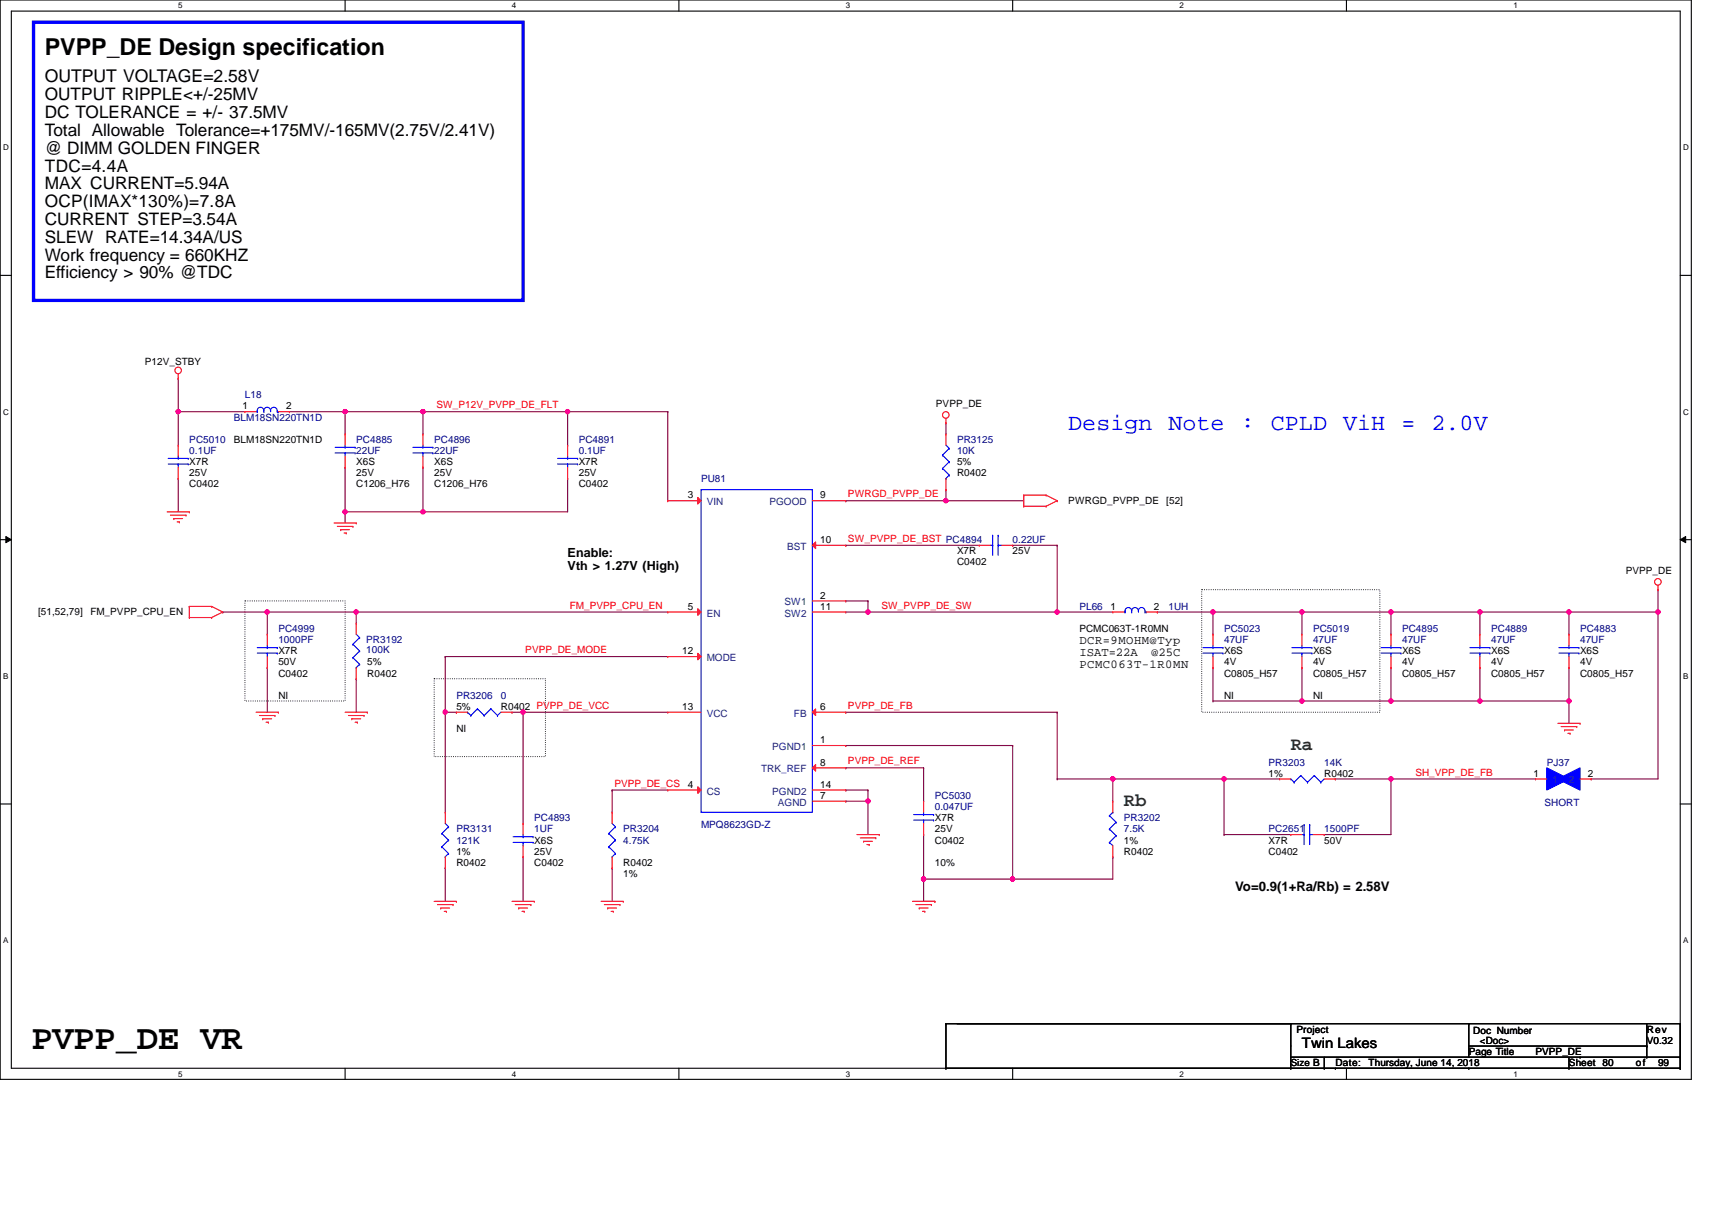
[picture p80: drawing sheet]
<svg xmlns="http://www.w3.org/2000/svg" width="297mm" height="210mm" viewBox="0 0 297 210" stroke-linecap="round" stroke-linejoin="round" font-family="sans-serif">
<defs><g id="words">
<text font-size="6.1" x="5.4" y="181.9">PVPP_DE VR</text>
<text font-size="4" x="7.8" y="9.5">PVPP_DE Design specification</text>
<text font-size="4" fill="#00f" x="185.4" y="74.7">Design Note : CPLD ViH = 2.0V</text>
<g font-size="3.2" fill="#008000">
<text x="224" y="130.1">Ra</text>
<text x="195" y="139.7">Rb</text>
</g>
<g font-size="3">
<text x="7.8" y="14.3">OUTPUT VOLTAGE=2.58V</text>
<text x="7.8" y="17.4">OUTPUT RIPPLE&lt;+/-25MV</text>
<text x="7.8" y="20.5">DC TOLERANCE = +/- 37.5MV</text>
<text x="7.8" y="23.6">Total Allowable Tolerance=+175MV/-165MV(2.75V/2.41V)</text>
<text x="7.8" y="26.7">@ DIMM GOLDEN FINGER</text>
<text x="7.8" y="29.8">TDC=4.4A</text>
<text x="7.8" y="32.9">MAX CURRENT=5.94A</text>
<text x="7.8" y="35.9">OCP(IMAX*130%)=7.8A</text>
<text x="7.8" y="39">CURRENT STEP=3.54A</text>
<text x="7.8" y="42.1">SLEW RATE=14.34A/US</text>
<text x="7.8" y="45.2">Work frequency = 660KHZ</text>
<text x="7.8" y="48.3">Efficiency &gt; 90% @TDC</text>
</g>
<text font-size="2.5" x="225.9" y="181.8">Twin Lakes</text>
<text font-size="2.3" x="214.3" y="154.6">Vo=0.9(1+Ra/Rb) = 2.58V</text>
<g font-size="2.2">
<text x="98.5" y="96.6">Enable:</text>
<text x="98.5" y="98.8">Vth &gt; 1.27V (High)</text>
</g>
<g font-size="2.1">
<text x="187.3" y="111.7">DCR=9MOHM@Typ</text>
<text x="187.3" y="113.8">ISAT=22A</text>
<text x="199.7" y="113.8">@25C</text>
<text x="187.3" y="116">PCMC063T-1R0MN</text>
</g>
<g font-size="1.7">
<text x="25.1" y="63.3">P12V_STBY</text>
<text x="42.1" y="71">1</text>
<text x="49.7" y="71">2</text>
<text x="162.4" y="70.7">PVPP_DE</text>
<text x="40.6" y="76.8">BLM18SN220TN1D</text>
<text x="32.8" y="80.7">X7R</text>
<text x="32.8" y="82.6">25V</text>
<text x="61.8" y="80.7">X6S</text>
<text x="61.8" y="82.6">25V</text>
<text x="75.3" y="80.7">X6S</text>
<text x="75.3" y="82.6">25V</text>
<text x="100.4" y="80.7">X7R</text>
<text x="100.4" y="82.6">25V</text>
<text x="166" y="82.6">R0402</text>
<text x="166" y="80.7">5%</text>
<text x="32.8" y="84.5">C0402</text>
<text x="61.8" y="84.5">C1206_H76</text>
<text x="75.3" y="84.5">C1206_H76</text>
<text x="100.4" y="84.5">C0402</text>
<text x="119.3" y="86.5">3</text>
<text x="142.3" y="86.5">9</text>
<text x="185.4" y="87.4">PWRGD_PVPP_DE</text>
<text x="202.4" y="87.4">[52]</text>
<text x="142.3" y="94.2">10</text>
<text x="166" y="98.1">C0402</text>
<text x="166" y="96.1">X7R</text>
<text x="175.7" y="96.1">25V</text>
<text x="282.1" y="99.6">PVPP_DE</text>
<text x="6.6" y="106.7">[51,52,79]</text>
<text x="15.7" y="106.7">FM_PVPP_CPU_EN</text>
<text x="119.3" y="105.8">5</text>
<text x="142.3" y="105.8">11</text>
<text x="142.3" y="103.8">2</text>
<text x="192.7" y="105.8">1</text>
<text x="200.2" y="105.8">2</text>
<text x="48.3" y="113.5">X7R</text>
<text x="118.3" y="113.5">12</text>
<text x="187.3" y="109.6">PCMC063T-1R0MN</text>
<text x="212.4" y="113.5">X6S</text>
<text x="227.8" y="113.5">X6S</text>
<text x="243.3" y="113.5">X6S</text>
<text x="258.7" y="113.5">X6S</text>
<text x="274.1" y="113.5">X6S</text>
<text x="48.3" y="115.4">50V</text>
<text x="48.3" y="117.4">C0402</text>
<text x="63.7" y="115.4">5%</text>
<text x="63.7" y="117.4">R0402</text>
<text x="212.4" y="117.4">C0805_H57</text>
<text x="212.4" y="115.4">4V</text>
<text x="227.8" y="117.4">C0805_H57</text>
<text x="227.8" y="115.4">4V</text>
<text x="243.3" y="117.4">C0805_H57</text>
<text x="243.3" y="115.4">4V</text>
<text x="258.7" y="117.4">C0805_H57</text>
<text x="258.7" y="115.4">4V</text>
<text x="274.1" y="117.4">C0805_H57</text>
<text x="274.1" y="115.4">4V</text>
<text x="48.3" y="121.2">NI</text>
<text x="79.2" y="123.1">5%</text>
<text x="86.9" y="123.1">R0402 PVPP_DE_VCC</text>
<text x="118.3" y="123.1">13</text>
<text x="142.3" y="123.1">6</text>
<text x="212.4" y="121.2">NI</text>
<text x="227.8" y="121.2">NI</text>
<text x="79.2" y="127">NI</text>
<text x="142.3" y="128.9">1</text>
<text x="119.3" y="136.7">4</text>
<text x="142.3" y="136.7">14</text>
<text x="142.3" y="132.8">8</text>
<text x="220.1" y="134.7">1%</text>
<text x="229.8" y="134.7">R0402</text>
<text x="266" y="134.7">1</text>
<text x="275.5" y="134.7">2</text>
<text x="142.3" y="138.6">7</text>
<text x="162.2" y="142.5">X7R</text>
<text x="79.2" y="148.3">1%</text>
<text x="92.7" y="146.3">X6S</text>
<text x="92.7" y="148.3">25V</text>
<text x="162.2" y="144.4">25V</text>
<text x="162.2" y="146.3">C0402</text>
<text x="195" y="146.3">1%</text>
<text x="195" y="148.3">R0402</text>
<text x="220.1" y="148.3">C0402</text>
<text x="220.1" y="146.3">X7R</text>
<text x="229.8" y="146.3">50V</text>
<text x="79.2" y="150.2">R0402</text>
<text x="92.7" y="150.2">C0402</text>
<text x="108.1" y="150.2">R0402</text>
<text x="108.1" y="152.1">1%</text>
<text x="162.2" y="150.2">10%</text>
<text x="224.9" y="179.1">Project</text>
<text x="255.6" y="179.3">Doc Number</text>
<text x="285.7" y="179.1">Rev</text>
<text x="224" y="184.9">Size B</text>
<text x="231.7" y="184.9">Date:</text>
<text x="237.5" y="184.9">Thursday, June 14, 2018</text>
<text x="254.8" y="183">Page Title</text>
<text x="256.8" y="181.1">&lt;Doc&gt;</text>
<text x="266.4" y="183">PVPP_DE</text>
<text x="272.2" y="184.9">Sheet 80</text>
<text x="283.8" y="184.9">of</text>
<text x="285.7" y="181.1">V0.32</text>
<text x="287.7" y="184.9">99</text>
</g>
<g font-size="1.7" fill="#000080">
<text x="42.5" y="69.1">L18</text>
<text x="32.8" y="76.8">PC5010</text>
<text x="40.6" y="73">BLM18SN220TN1D</text>
<text x="61.8" y="76.8">PC4885</text>
<text x="75.3" y="76.8">PC4896</text>
<text x="100.4" y="76.8">PC4891</text>
<text x="166" y="76.8">PR3125</text>
<text x="32.8" y="78.8">0.1UF</text>
<text x="61.8" y="78.8">22UF</text>
<text x="75.3" y="78.8">22UF</text>
<text x="100.4" y="78.8">0.1UF</text>
<text x="121.6" y="83.6">PU81</text>
<text x="166" y="78.8">10K</text>
<text x="175.7" y="94.2">0.22UF</text>
<text x="187.3" y="105.8">PL66</text>
<text x="202.7" y="105.8">1UH</text>
<text x="48.3" y="109.6">PC4999</text>
<text x="48.3" y="111.6">1000PF</text>
<text x="63.5" y="111.6">PR3192</text>
<text x="63.5" y="113.3">100K</text>
<text x="212.4" y="109.6">PC5023</text>
<text x="212.4" y="111.6">47UF</text>
<text x="227.8" y="109.6">PC5019</text>
<text x="227.8" y="111.6">47UF</text>
<text x="243.3" y="109.6">PC4895</text>
<text x="243.3" y="111.6">47UF</text>
<text x="258.7" y="109.6">PC4889</text>
<text x="258.7" y="111.6">47UF</text>
<text x="274.1" y="109.6">PC4883</text>
<text x="274.1" y="111.6">47UF</text>
<text x="79.2" y="121.2">PR3206</text>
<text x="86.9" y="121.2">0</text>
<text x="220.1" y="132.8">PR3203</text>
<text x="229.8" y="132.8">14K</text>
<text x="268.4" y="132.8">PJ37</text>
<text x="92.7" y="142.5">PC4893</text>
<text x="121.6" y="143.6">MPQ8623GD-Z</text>
<text x="162.2" y="138.6">PC5030</text>
<text x="162.2" y="140.5">0.047UF</text>
<text x="195" y="142.5">PR3202</text>
<text x="268" y="139.8">SHORT</text>
<text x="79.2" y="144.4">PR3131</text>
<text x="79.2" y="146.3">121K</text>
<text x="92.7" y="144.4">1UF</text>
<text x="108.1" y="144.4">PR3204</text>
<text x="108.1" y="146.3">4.75K</text>
<text x="195" y="144.4">7.5K</text>
<text x="220.1" y="144.4">PC2651</text>
<text x="229.8" y="144.4">1500PF</text>
</g>
<g font-size="1.7" fill="#f00">
<text x="75.7" y="70.8">SW_P12V_PVPP_DE_FLT</text>
<text x="147.1" y="86.3">PWRGD_PVPP_DE</text>
<text x="147.1" y="94">SW_PVPP_DE_BST PC4894</text>
<text x="98.9" y="105.6">FM_PVPP_CPU_EN</text>
<text x="152.9" y="105.6">SW_PVPP_DE_SW</text>
<text x="91.1" y="113.3">PVPP_DE_MODE</text>
<text x="147.1" y="123">PVPP_DE_FB</text>
<text x="106.6" y="136.5">PVPP_DE_CS</text>
<text x="147.1" y="132.6">PVPP_DE_REF</text>
<text x="245.6" y="134.5">SH_VPP_DE_FB</text>
</g>
<g font-size="1.7" fill="#004080">
<text x="122.6" y="87.7">VIN</text>
<text x="133.5" y="87.7">PGOOD</text>
<text x="136.6" y="95.4">BST</text>
<text x="122.6" y="107">EN</text>
<text x="136.1" y="107">SW2</text>
<text x="136.1" y="105">SW1</text>
<text x="122.6" y="114.7">MODE</text>
<text x="122.6" y="124.3">VCC</text>
<text x="137.7" y="124.3">FB</text>
<text x="134" y="130.1">PGND1</text>
<text x="122.6" y="137.8">CS</text>
<text x="132.1" y="134">TRK_REF</text>
<text x="134" y="137.8">PGND2</text>
<text x="269.3" y="135.9">1</text>
<text x="272.2" y="135.9">2</text>
<text x="135" y="139.8">AGND</text>
</g>
<g font-size="1.4">
<text x="30.9" y="1.5">5</text>
<text x="88.8" y="1.5">4</text>
<text x="146.7" y="1.5">3</text>
<text x="204.7" y="1.5">2</text>
<text x="262.6" y="1.5">1</text>
<text x=".5" y="26.1">D</text>
<text x="292" y="26.1">D</text>
<text x=".5" y="71.9">C</text>
<text x="292" y="71.9">C</text>
<text x=".5" y="117.8">B</text>
<text x="292" y="117.8">B</text>
<text x=".5" y="163.6">A</text>
<text x="292" y="163.6">A</text>
<text x="30.9" y="186.8">5</text>
<text x="88.8" y="186.8">4</text>
<text x="146.7" y="186.8">3</text>
<text x="204.7" y="186.8">2</text>
<text x="262.6" y="186.8">1</text>
</g>
</g></defs>
<path d="M0 0h293.5v187.2h-293.5zM2 1.9h289.5v183.4h-289.5z" fill="none" stroke="#000" stroke-width=".19"/>
<g fill="#fff">
<path d="M30.9 .2h.8v1.6h-.8z"/>
<path d="M30.9 185.5h.8v1.6h-.8z"/>
</g>
<path d="M59.9 0v1.9M59.9 185.3v1.9" fill="none" stroke="#000" stroke-width=".19"/>
<g fill="#fff">
<path d="M88.8 .2h.8v1.6h-.8z"/>
<path d="M88.8 185.5h.8v1.6h-.8z"/>
</g>
<path d="M117.8 0v1.9M117.8 185.3v1.9" fill="none" stroke="#000" stroke-width=".19"/>
<g fill="#fff">
<path d="M146.7 .2h.8v1.6h-.8z"/>
<path d="M146.7 185.5h.8v1.6h-.8z"/>
</g>
<path d="M175.7 0v1.9M175.7 185.3v1.9" fill="none" stroke="#000" stroke-width=".19"/>
<g fill="#fff">
<path d="M204.7 .2h.7v1.6h-.7z"/>
<path d="M204.7 185.5h.7v1.6h-.7z"/>
</g>
<path d="M233.6 0v1.9M233.6 185.3v1.9" fill="none" stroke="#000" stroke-width=".19"/>
<g fill="#fff">
<path d="M262.6 .2h.7v1.6h-.7z"/>
<path d="M262.6 185.5h.7v1.6h-.7z"/>
<path d="M.5 24.8h1v1.6h-1z"/>
<path d="M292 24.8h1v1.6h-1z"/>
<path d="M.5 70.7h1v1.5h-1z"/>
<path d="M292 70.7h1v1.5h-1z"/>
</g>
<path d="M0 47.8h2M291.5 47.8h2" fill="none" stroke="#000" stroke-width=".19"/>
<g fill="#fff">
<path d="M.5 116.5h.9v1.6h-.9z"/>
<path d="M292 116.5h.9v1.6h-.9z"/>
</g>
<path d="M0 93.6h2M291.5 93.6h2" fill="none" stroke="#000" stroke-width=".19"/>
<path d="M1 93.1l1 .5-1 .5zM291.5 93.6l1-.5v1z" fill="#000"/>
<path d="M1 93.1l1 .5-1 .5zM291.5 93.6l1-.5v1z" fill="none" stroke="#000" stroke-width=".17"/>
<g fill="#fff">
<path d="M.5 162.4h.9v1.5h-.9z"/>
<path d="M292 162.4h.9v1.5h-.9z"/>
</g>
<path d="M0 139.5h2M291.5 139.5h2" fill="none" stroke="#000" stroke-width=".19"/>
<path d="M5.8 3.9h85v48.2h-85z" fill="none" stroke="#00f" stroke-width=".57"/>
<path d="M42.5 104.2h17.4v17.4h-17.4zM75.3 117.8h19.3v13.5h-19.3zM208.5 102.3h30.9v21.2h-30.9z" fill="none" stroke="#000" stroke-width=".19" stroke-dasharray="0 .4"/>
<path d="M61.8 106.2h.1M61.8 106.2h54.1" fill="none" stroke="#800040" stroke-width=".19"/>
<circle cx="61.8" cy="106.2" r=".38" fill="#f0f"/>
<circle cx="61.8" cy="106.2" r=".38" fill="none" stroke="#f0f" stroke-width=".19"/>
<path d="M146.7 133.2h.1M146.7 129.3h.1M146.7 133.2h13.5M146.7 129.3h29M160.2 133.2h.1M160.2 133.2v5.8M175.7 129.3h.1M175.7 129.3v23.2" fill="none" stroke="#800040" stroke-width=".19"/>
<circle cx="175.7" cy="152.5" r=".38" fill="#f0f"/>
<circle cx="175.7" cy="152.5" r=".38" fill="none" stroke="#f0f" stroke-width=".19"/>
<path d="M160.2 144.8h.1M160.2 144.8v7.7M175.7 152.5h.1M175.7 152.5h17.4" fill="none" stroke="#800040" stroke-width=".19"/>
<circle cx="160.3" cy="152.5" r=".38" fill="#f0f"/>
<circle cx="160.3" cy="152.5" r=".38" fill="none" stroke="#f0f" stroke-width=".19"/>
<path d="M183.4 135.1h.1M183.4 135.1h9.7M160.2 152.5h.1M160.2 152.5v3.9h2M162.2 156.4h.1M193.1 148.6h.1M193.1 148.6v3.9" fill="none" stroke="#800040" stroke-width=".19"/>
<circle cx="193.1" cy="135.1" r=".38" fill="#f0f"/>
<circle cx="193.1" cy="135.1" r=".38" fill="none" stroke="#f0f" stroke-width=".19"/>
<path d="M193.1 135.1h.1M193.1 135.1v3.9M212.4 135.1h.1M212.4 135.1h9.6" fill="none" stroke="#800040" stroke-width=".19"/>
<circle cx="212.4" cy="135.1" r=".38" fill="#f0f"/>
<circle cx="212.4" cy="135.1" r=".38" fill="none" stroke="#f0f" stroke-width=".19"/>
<path d="M146.7 123.5h.1M146.7 123.5h36.7M183.4 123.5h.1M183.4 123.5v11.6M241.3 135.1h.1M241.3 135.1v9.7h-11.5M229.8 144.8h.1" fill="none" stroke="#800040" stroke-width=".19"/>
<circle cx="241.3" cy="135.1" r=".38" fill="#f0f"/>
<circle cx="241.3" cy="135.1" r=".38" fill="none" stroke="#f0f" stroke-width=".19"/>
<path d="M256.8 106.2h.1M256.8 106.2h15.4M193.1 135.1h.1M193.1 135.1h19.3M212.4 135.1h.1M212.4 135.1v9.7M241.3 135.1h.1M241.3 135.1h25.1M212.4 144.8h.1M212.4 144.8h11.6" fill="none" stroke="#800040" stroke-width=".19"/>
<circle cx="272.2" cy="106.2" r=".38" fill="#f0f"/>
<circle cx="272.2" cy="106.2" r=".38" fill="none" stroke="#f0f" stroke-width=".19"/>
<circle cx="256.8" cy="106.2" r=".38" fill="#f0f"/>
<circle cx="256.8" cy="106.2" r=".38" fill="none" stroke="#f0f" stroke-width=".19"/>
<path d="M30.9 71.4h.1M30.9 71.4h11.6M50.2 71.4h.1M50.2 71.4h9.7M160.2 152.5h.1M160.2 152.5h15.5" fill="none" stroke="#800040" stroke-width=".19"/>
<circle cx="30.9" cy="71.4" r=".38" fill="#f0f"/>
<circle cx="30.9" cy="71.4" r=".38" fill="none" stroke="#f0f" stroke-width=".19"/>
<path d="M73.4 88.8h.1M73.4 88.8h25.1" fill="none" stroke="#800040" stroke-width=".19"/>
<circle cx="73.4" cy="88.8" r=".38" fill="#f0f"/>
<circle cx="73.4" cy="88.8" r=".38" fill="none" stroke="#f0f" stroke-width=".19"/>
<path d="M73.4 71.4h.1M73.4 71.4h25.1" fill="none" stroke="#800040" stroke-width=".19"/>
<circle cx="98.5" cy="71.4" r=".38" fill="#f0f"/>
<circle cx="98.5" cy="71.4" r=".38" fill="none" stroke="#f0f" stroke-width=".19"/>
<circle cx="73.4" cy="71.4" r=".38" fill="#f0f"/>
<circle cx="73.4" cy="71.4" r=".38" fill="none" stroke="#f0f" stroke-width=".19"/>
<path d="M210.5 115.8h.1M210.5 115.8v5.8M210.5 121.6h.1M210.5 121.6h15.4" fill="none" stroke="#800040" stroke-width=".19"/>
<circle cx="225.9" cy="121.6" r=".38" fill="#f0f"/>
<circle cx="225.9" cy="121.6" r=".38" fill="none" stroke="#f0f" stroke-width=".19"/>
<path d="M210.5 106.2h.1M210.5 106.2v3.8M210.5 106.2h15.4" fill="none" stroke="#800040" stroke-width=".19"/>
<circle cx="225.9" cy="106.2" r=".38" fill="#f0f"/>
<circle cx="225.9" cy="106.2" r=".38" fill="none" stroke="#f0f" stroke-width=".19"/>
<circle cx="210.4" cy="106.2" r=".38" fill="#f0f"/>
<circle cx="210.4" cy="106.2" r=".38" fill="none" stroke="#f0f" stroke-width=".19"/>
<path d="M146.7 106.2h3.9M150.6 106.2h.1" fill="none" stroke="#800040" stroke-width=".19"/>
<circle cx="150.6" cy="106.2" r=".38" fill="#f0f"/>
<circle cx="150.6" cy="106.2" r=".38" fill="none" stroke="#f0f" stroke-width=".19"/>
<path d="M98.5 71.4h.1M98.5 71.4h17.4M175.7 94.6h.1M175.7 94.6h7.7M183.4 106.2h.1M183.4 106.2h9.7M225.9 115.8h.1M225.9 115.8v5.8M241.3 115.8h.1M241.3 115.8v5.8M256.8 106.2h.1M256.8 106.2v3.8" fill="none" stroke="#800040" stroke-width=".19"/>
<circle cx="241.3" cy="121.6" r=".38" fill="#f0f"/>
<circle cx="241.3" cy="121.6" r=".38" fill="none" stroke="#f0f" stroke-width=".19"/>
<path d="M241.3 106.2h.1M241.3 106.2v3.8" fill="none" stroke="#800040" stroke-width=".19"/>
<circle cx="241.3" cy="106.2" r=".38" fill="#f0f"/>
<circle cx="241.3" cy="106.2" r=".38" fill="none" stroke="#f0f" stroke-width=".19"/>
<path d="M225.9 121.6h.1M225.9 121.6h15.4M256.8 121.6h.1M256.8 121.6h15.4" fill="none" stroke="#800040" stroke-width=".19"/>
<circle cx="272.2" cy="121.6" r=".38" fill="#f0f"/>
<circle cx="272.2" cy="121.6" r=".38" fill="none" stroke="#f0f" stroke-width=".19"/>
<circle cx="256.8" cy="121.6" r=".38" fill="#f0f"/>
<circle cx="256.8" cy="121.6" r=".38" fill="none" stroke="#f0f" stroke-width=".19"/>
<path d="M256.8 115.8h.1M256.8 115.8v5.8h-15.5M287.7 106.2h.1M287.7 106.2v28.9M241.3 121.6h.1" fill="none" stroke="#800040" stroke-width=".19"/>
<circle cx="287.7" cy="106.2" r=".38" fill="#f0f"/>
<circle cx="287.7" cy="106.2" r=".38" fill="none" stroke="#f0f" stroke-width=".19"/>
<path d="M115.9 71.4h.1M115.9 71.4v15.5M225.9 106.2h.1M225.9 106.2v3.8M225.9 106.2h15.4M90.8 123.5h.1M90.8 123.5h25.1M146.7 137.1h.1M146.7 139h.1M146.7 137.1h3.9M146.7 139h3.9" fill="none" stroke="#800040" stroke-width=".19"/>
<circle cx="150.6" cy="139" r=".38" fill="#f0f"/>
<circle cx="150.6" cy="139" r=".38" fill="none" stroke="#f0f" stroke-width=".19"/>
<path d="M146.7 94.6h.1M146.7 94.6h23.2M241.3 106.2h.1M241.3 106.2h15.5M90.8 123.5h.1M90.8 123.5v19.4M150.6 139h.1M150.6 139v5.8" fill="none" stroke="#800040" stroke-width=".19"/>
<circle cx="90.7" cy="123.5" r=".38" fill="#f0f"/>
<circle cx="90.7" cy="123.5" r=".38" fill="none" stroke="#f0f" stroke-width=".19"/>
<path d="M183.4 94.6h.1M183.4 94.6v11.6" fill="none" stroke="#800040" stroke-width=".19"/>
<circle cx="183.4" cy="106.2" r=".38" fill="#f0f"/>
<circle cx="183.4" cy="106.2" r=".38" fill="none" stroke="#f0f" stroke-width=".19"/>
<path d="M73.4 71.4h.1M73.4 71.4v3.9M98.5 71.4h.1M98.5 71.4v5.8M59.9 88.8h.1M59.9 88.8v1.9M73.4 81.1h.1M73.4 81.1v7.7M98.5 83h.1M98.5 83v5.8M272.2 121.6h.1M272.2 121.6v3.9" fill="none" stroke="#800040" stroke-width=".19"/>
<circle cx="59.9" cy="88.8" r=".38" fill="#f0f"/>
<circle cx="59.9" cy="88.8" r=".38" fill="none" stroke="#f0f" stroke-width=".19"/>
<path d="M146.7 86.9h.1M146.7 86.9h30.9M164.1 86.9h.1M164.1 84.9h.1M164.1 84.9v2M150.6 137.1h.1M150.6 137.1v1.9M90.8 148.6h.1M90.8 148.6v7.8" fill="none" stroke="#800040" stroke-width=".19"/>
<circle cx="164.1" cy="86.9" r=".38" fill="#f0f"/>
<circle cx="164.1" cy="86.9" r=".38" fill="none" stroke="#f0f" stroke-width=".19"/>
<g fill="none" stroke="#800040" stroke-width=".19">
<path d="M30.9 65.6h.1M30.9 65.6v5.8M164.1 73.3h.1M164.1 73.3v2M38.6 106.2h.1M38.6 106.2h7.8M46.4 106.2h.1M46.4 106.2v3.8M200.8 106.2h.1M200.8 106.2h9.7M106.2 137.1h.1M106.2 137.1v3.8"/>
<path d="M106.2 137.1h9.7M276.1 135.1h.1M276.1 135.1h11.6M77.3 150.6h.1M77.3 150.6v5.8M106.2 150.6h.1M106.2 150.6v5.8"/>
</g>
<circle cx="46.4" cy="106.2" r=".38" fill="#f0f"/>
<circle cx="46.4" cy="106.2" r=".38" fill="none" stroke="#f0f" stroke-width=".19"/>
<g fill="none" stroke="#800040" stroke-width=".19">
<path d="M30.9 71.4h.1M30.9 71.4v5.8M59.9 71.4h.1M59.9 71.4v3.9M30.9 83h.1M30.9 83v5.8M59.9 88.8h.1M59.9 88.8h13.5M46.4 115.8h.1M46.4 115.8v7.7M287.7 102.3h.1M287.7 102.3v3.9"/>
<path d="M231.7 135.1h.1M231.7 135.1h9.6"/>
</g>
<circle cx="59.9" cy="71.4" r=".38" fill="#f0f"/>
<circle cx="59.9" cy="71.4" r=".38" fill="none" stroke="#f0f" stroke-width=".19"/>
<path d="M59.9 71.4h.1M59.9 71.4h13.5M59.9 81.1h.1M59.9 81.1v7.7M46.4 106.2h.1M46.4 106.2h15.4M61.8 117.8h.1M61.8 117.8v5.7M77.3 113.9h.1M77.3 113.9v9.6" fill="none" stroke="#800040" stroke-width=".19"/>
<circle cx="77.2" cy="123.5" r=".38" fill="#f0f"/>
<circle cx="77.2" cy="123.5" r=".38" fill="none" stroke="#f0f" stroke-width=".19"/>
<g fill="none" stroke="#800040" stroke-width=".19">
<path d="M61.8 106.2h.1M61.8 106.2v1.9M77.3 113.9h.1M77.3 113.9h38.6M146.7 104.2h.1M146.7 104.2h3.9M150.6 104.2h.1M150.6 104.2v2h32.8M183.4 106.2h.1M272.2 106.2h.1M272.2 115.8h.1M272.2 106.2v3.8"/>
<path d="M272.2 115.8v5.8M272.2 106.2h15.5M77.3 123.5h.1M77.3 123.5h1.9M77.3 123.5v17.4M79.2 123.5h.1M88.8 123.5h.1M88.8 123.5h2"/>
</g>
<g fill="none" stroke="#f00" stroke-width=".19">
<path d="M30.9 65.6h.1M30.9 64.9v.7M164.1 73.3h.1M164.1 72.6v.7M29 88.8h3.8M29.6 89.4h2.7M30.2 90h.1M30.2 90h1.5M30.7 90.5h.4M31.1 90.5h.1M32.3 89.4h.1M32.8 88.8h.1"/>
<path d="M58 90.7h3.8M58.5 91.3h2.7M59.1 91.9h.1M59.1 91.9h1.5M59.7 92.5h.4M60.1 92.5h.1M61.2 91.3h.1M61.8 90.7h.1M177.6 87.8h.1M177.6 85.9h.1M177.6 85.9h3.9M177.6 87.8h3.9"/>
<path d="M177.6 85.9v1.9M181.5 85.9h.1M181.5 87.8h.1M181.5 85.9l1.9 1M183.4 86.9h.1M183.4 86.9l-1.9 .9M32.8 107.1h.1M32.8 105.2h.1M32.8 105.2h3.9M32.8 107.1h3.9M32.8 105.2v1.9M36.7 105.2h.1"/>
<path d="M36.7 107.1h.1M36.7 105.2l1.9 1M38.6 106.2h.1M38.6 106.2l-1.9 .9M287.7 102.3h.1M287.7 101.5v.8M44.4 123.5h3.9M45 124.1h2.7M45.6 124.7h.1M45.6 124.7h1.5M46.2 125.3h.4M46.6 125.3h.1"/>
<path d="M47.7 124.1h.1M48.3 123.5h.1M59.9 123.5h3.8M60.4 124.1h2.8M61 124.7h.1M61 124.7h1.6M61.6 125.3h.4M62 125.3h.1M63.2 124.1h.1M63.7 123.5h.1M270.3 125.5h3.8M270.9 126h2.7"/>
<path d="M271.5 126.6h.1M271.5 126.6h1.5M272 127.2h.4M272.4 127.2h.1M273.6 126h.1M274.1 125.5h.1M75.3 156.4h3.9M75.9 156.9h2.7M76.5 157.5h.1M76.5 157.5h1.5M77.1 158.1h.3M77.4 158.1h.1"/>
<path d="M78.6 156.9h.1M79.2 156.4h.1M88.8 156.4h3.9M89.4 156.9h2.7M90 157.5h.1M90 157.5h1.5M90.6 158.1h.3M90.9 158.1h.1M92.1 156.9h.1M92.7 156.4h.1M104.3 156.4h3.8M104.9 156.9h2.7"/>
<path d="M105.4 157.5h.1M105.4 157.5h1.6M106 158.1h.4M106.4 158.1h.1M107.6 156.9h.1M108.1 156.4h.1M148.7 144.8h3.8M149.3 145.4h2.7M149.8 145.9h.1M149.8 145.9h1.6M150.4 146.5h.4M150.8 146.5h.1"/>
<path d="M152 145.4h.1M152.5 144.8h.1M158.3 156.4h3.9M158.9 156.9h2.7M159.5 157.5h.1M159.5 157.5h1.5M160.1 158.1h.4M160.5 158.1h.1M161.6 156.9h.1M162.2 156.4h.1"/>
<circle cx="30.9" cy="64.3" r=".57"/>
<circle cx="164.1" cy="72" r=".57"/>
<circle cx="287.7" cy="100.9" r=".57"/>
</g>
<g fill="none" stroke="#000" stroke-width=".19">
<path d="M164.1 177.6h.1M164.1 177.6h127.4M164.1 177.6v7.7M224 177.6h.1M224 177.6v7.7M254.8 177.6h.1M254.8 177.6v5.8M285.7 177.6v5.8M291.5 177.6h.1M291.5 177.6v7.7M164.1 185.3h.1M164.1 185.3h127.4"/>
<path d="M224 185.3h.1M224 183.4h67.5M229.8 185.3h.1M229.8 183.4v1.9M231.7 185.3h.1M254.8 185.3h.1M254.8 181.5h30.9M272.2 185.3h.1M272.2 183.4v1.9M274.1 183.4h.1M285.7 181.5h.1M285.7 183.4h.1"/>
<path d="M291.5 185.3h.1M291.5 183.4h.1"/>
</g>
<path d="M268.4 133.2l3.8 1.9-3.8 2z" fill="#00f"/>
<path d="M268.4 133.2l3.8 1.9-3.8 2z" fill="none" stroke="#00f" stroke-width=".19"/>
<path d="M270.3 135.1l3.8-1.9v3.9z" fill="#00f"/>
<g fill="none" stroke="#00f" stroke-width=".19">
<path d="M29.2 79.5h3.5M30.9 79.5h.1M30.9 79.1v.4M32.7 79.5h.1M58.1 78.6h3.5M58.1 77.6h3.5M59.9 77.6h.1M59.9 78.6h.1M59.9 77.2v.4M59.9 78.6v.5M61.6 78.6h.1M61.6 77.6h.1"/>
<path d="M71.6 78.6h3.5M71.6 77.6h3.5M73.4 77.6h.1M73.4 78.6h.1M73.4 77.2v.4M73.4 78.6v.5M75.1 78.6h.1M75.1 77.6h.1M96.7 79.5h3.5M98.5 79.5h.1M98.5 79.1v.4M100.2 79.5h.1"/>
<path d="M29.2 80.5h3.5M30.9 80.5h.1M30.9 80.5v.6M32.7 80.5h.1M96.7 80.5h3.5M98.5 80.5h.1M98.5 80.5v.6M100.2 80.5h.1M121.6 84.9h19.3v56h-19.3zM171.8 94.6h.4M172.2 94.6h.1M172.2 92.9h.1"/>
<path d="M172.2 92.9v3.4M173.2 92.9h.1M173.2 94.6h.1M173.2 94.6h.6M173.2 92.9v3.4M61.2 111.8h.1M61.2 114.1h.1M61.2 111.8l1.2 1.1M61.2 114.1l1.2 1.1M61.8 115.8h.1M61.8 110l.6 .6M62.4 110.6h.1"/>
<path d="M62.4 112.9h.1M62.4 115.2h.1M62.4 110.6l-1.2 1.2M62.4 112.9l-1.2 1.2M62.4 115.2l-.6 .6M208.7 113.3h3.5M208.7 112.4h3.5M210.5 112.4h.1M210.5 113.3h.1M210.5 112v.4M210.5 113.3v.6M212.2 113.3h.1"/>
<path d="M212.2 112.4h.1M239.6 113.3h3.5M239.6 112.4h3.5M241.3 112.4h.1M241.3 113.3h.1M241.3 112v.4M241.3 113.3v.6M243.1 113.3h.1M243.1 112.4h.1M255 113.3h3.5M255 112.4h3.5M256.8 112.4h.1"/>
<path d="M256.8 113.3h.1M256.8 112v.4M256.8 113.3v.6M258.5 113.3h.1M258.5 112.4h.1M270.5 113.3h3.5M270.5 112.4h3.5M272.2 112.4h.1M272.2 113.3h.1M272.2 112v.4M272.2 113.3v.6M274 113.3h.1"/>
<path d="M274 112.4h.1M81.1 123.5h.1M81.1 123.5l.6 .6M81.7 124.1h.1M82.8 123h.1M82.8 123l1.2 1.1M82.8 123l-1.1 1.1M84 124.1h.1M85.2 123h.1M85.2 123l1.1 1.1M85.2 123l-1.2 1.1M86.3 124.1h.1"/>
<path d="M86.9 123.5l-.6 .6M270.3 135.1l3.8-1.9v3.9zM76.7 144.6h.1M76.7 146.9h.1M76.7 144.6l1.1 1.1M76.7 146.9l1.1 1.2M77.3 148.6h.1M77.3 142.9l.5 .5M77.8 143.4h.1M77.8 145.7h.1M77.8 148.1h.1M77.8 143.4l-1.1 1.2"/>
<path d="M77.8 145.7l-1.1 1.2M77.8 148.1l-.5 .5M89 146.1h3.5M89 145.2h3.5M90.8 145.2h.1M90.8 146.1h.1M90.8 144.8v.4M90.8 146.1v.6M92.5 146.1h.1M92.5 145.2h.1M105.6 144.6h.1M105.6 146.9h.1"/>
<path d="M105.6 144.6l1.2 1.1M105.6 146.9l1.2 1.2M106.2 148.6h.1M106.2 142.9l.6 .5M106.8 143.4h.1M106.8 145.7h.1M106.8 148.1h.1M106.8 143.4l-1.2 1.2M106.8 145.7l-1.2 1.2M106.8 148.1l-.6 .5M158.5 142.3h3.5M158.5 141.3h3.5"/>
<path d="M160.2 141.3h.1M160.2 142.3h.1M160.2 140.9v.4M160.2 142.3v.6M162 142.3h.1M162 141.3h.1M192.5 146.1h.1M192.5 143.8h.1M192.5 141.5h.1M192.5 146.1l.6 .6M192.5 143.8l1.2 1.2M192.5 141.5l1.2 1.1"/>
<path d="M193.1 140.9h.1M193.1 140.9l-.6 .6M193.7 145h.1M193.7 142.6h.1M193.7 145l-1.2 1.1M193.7 142.6l-1.2 1.2M225.9 144.8h.4M226.3 144.8h.1M226.3 143h.1M226.3 143v3.5M227.2 143h.1M227.2 144.8h.1"/>
<path d="M227.2 144.8h.6M227.2 143v3.5"/>
</g>
<g fill="none" stroke="#f00" stroke-width=".19">
<path d="M30.9 77.2h.1M30.9 77.2v1.9M59.9 75.3h.1M59.9 75.3v1.9M59.9 79.1v2M73.4 75.3h.1M73.4 75.3v1.9M73.4 79.1v2M98.5 77.2h.1M98.5 77.2v1.9M30.9 83h.1M30.9 81.1v1.9"/>
<path d="M59.9 81.1h.1M73.4 81.1h.1M98.5 83h.1M98.5 81.1v1.9M169.9 94.6h.1M169.9 94.6h1.9M173.8 94.6h1.9M175.7 94.6h.1M61.8 108.1h.1M61.8 117.8h.1M61.8 108.1v1.9M61.8 115.8v2"/>
<path d="M210.5 110h.1M210.5 115.8h.1M210.5 110v2M210.5 113.9v1.9M241.3 110h.1M241.3 115.8h.1M241.3 110v2M241.3 113.9v1.9M256.8 110h.1M256.8 115.8h.1M256.8 110v2M256.8 113.9v1.9"/>
<path d="M272.2 110h.1M272.2 115.8h.1M272.2 110v2M272.2 113.9v1.9M79.2 123.5h.1M79.2 123.5h1.9M86.9 123.5h1.9M88.8 123.5h.1M160.2 139h.1M160.2 139v1.9M193.1 139h.1M193.1 139v1.9"/>
<path d="M266.4 135.1h.1M266.4 135.1h2M274.1 135.1h2M276.1 135.1h.1M77.3 140.9h.1M77.3 150.6h.1M77.3 140.9v2M77.3 148.6v2M90.8 142.9h.1M90.8 148.6h.1M90.8 142.9v1.9M90.8 146.7v1.9"/>
<path d="M106.2 140.9h.1M106.2 150.6h.1M106.2 140.9v2M106.2 148.6v2M160.2 144.8h.1M160.2 142.9v1.9M193.1 148.6h.1M193.1 146.7v1.9M224 144.8h.1M224 144.8h1.9M227.8 144.8h2M229.8 144.8h.1"/>
</g>
<path d="M121.1 86.3l.5 .6-.5 .5z" fill="#f00"/>
<path d="M115.9 86.9h.1M115.9 86.9h5.7M121.1 86.3l.5 .6-.5 .5zM140.9 86.9h5.8M146.7 86.9h.1M140.9 137.1h5.8M146.7 137.1h.1" fill="none" stroke="#f00" stroke-width=".19"/>
<path d="M121.1 105.6l.5 .6-.5 .5z" fill="#f00"/>
<path d="M115.9 106.2h.1M115.9 106.2h5.7M121.1 105.6l.5 .6-.5 .5z" fill="none" stroke="#f00" stroke-width=".19"/>
<path d="M140.9 94.6l.6-.6v1.2z" fill="#f00"/>
<path d="M140.9 94.6l.6-.6v1.2zM140.9 94.6h5.8M146.7 94.6h.1" fill="none" stroke="#f00" stroke-width=".19"/>
<path d="M140.9 123.5l.6-.5v1.1z" fill="#f00"/>
<path d="M140.9 106.2h5.8M146.7 106.2h.1M115.9 123.5h.1M115.9 123.5h5.7M140.9 123.5l.6-.5v1.1zM140.9 123.5h5.8M140.9 139h5.8M140.9 129.3h5.8M146.7 123.5h.1M146.7 139h.1M146.7 129.3h.1" fill="none" stroke="#f00" stroke-width=".19"/>
<path d="M140.9 133.2l.6-.6v1.2z" fill="#f00"/>
<path d="M140.9 133.2l.6-.6v1.2zM140.9 133.2h5.8M146.7 133.2h.1" fill="none" stroke="#f00" stroke-width=".19"/>
<path d="M121.1 113.3l.5 .6-.5 .6z" fill="#f00"/>
<path d="M115.9 113.9h.1M115.9 113.9h5.7M121.1 113.3l.5 .6-.5 .6z" fill="none" stroke="#f00" stroke-width=".19"/>
<path d="M121.1 136.5l.5 .6-.5 .5z" fill="#f00"/>
<g fill="none" stroke="#f00" stroke-width=".19">
<path d="M42.5 71.4h.1M42.5 71.4h1.9M48.3 71.4h1.9M50.2 71.4h.1M164.1 75.3h.1M164.1 75.3v1.9M164.1 84.9h.1M164.1 83v1.9M46.4 110h.1M46.4 115.8h.1M46.4 110v2M46.4 113.9v1.9"/>
<path d="M140.9 104.2h5.8M146.7 104.2h.1M193.1 106.2h.1M193.1 106.2h1.9M198.9 106.2h1.9M200.8 106.2h.1M225.9 110h.1M225.9 115.8h.1M225.9 110v2M225.9 113.9v1.9M115.9 137.1h.1M115.9 137.1h5.7"/>
<path d="M121.1 136.5l.5 .6-.5 .5zM222 135.1h.1M222 135.1h2M229.8 135.1h1.9M231.7 135.1h.1"/>
</g>
<g fill="none" stroke="#00f" stroke-width=".19">
<path d="M44.4 71.4h.2M44.6 71.4h.1M44.6 71.2h.1M44.6 71.2a.56 .56 0 0 1 .6-.5 .56 .56 0 0 1 .6 .5M44.6 71.2v.2M45.8 71.4h.1M45.8 71.2a.57 .57 0 0 1 .6-.5 .57 .57 0 0 1 .5 .5M45.8 71.2v.2M46.9 71.2h.1M46.9 71.2a.59 .59 0 0 1 .7-.5 .59 .59 0 0 1 .5 .7M46.9 71.2v.2M48.1 71.4h.1"/>
<path d="M48.1 71.4h.2M48.3 71.4h.1M163.5 79h.1M163.5 79l1.2 1.1M164.1 77.2l.6 .6M164.7 77.8h.1M164.7 77.8l-1.2 1.2M163.5 81.3h.1M163.5 81.3l1.2 1.1M164.1 83h.1M164.7 80.1h.1M164.7 82.4h.1"/>
<path d="M164.7 80.1l-1.2 1.2M164.7 82.4l-.6 .6M44.6 113.3h3.5M44.6 112.4h3.5M46.4 112.4h.1M46.4 113.3h.1M46.4 112v.4M46.4 113.3v.6M48.1 113.3h.1M48.1 112.4h.1M195 106.2h.2M195.2 106.2h.1"/>
<path d="M195.2 106h.1M195.2 106v.2M196.3 106a.57 .57 0 0 0-.5-.6 .57 .57 0 0 0-.6 .6M196.4 106.2h.1M197.5 106a.59 .59 0 0 0-.7-.6 .59 .59 0 0 0-.4 .8M197.5 106h.1M197.5 106a.59 .59 0 0 1 .7-.6 .59 .59 0 0 1 .5 .8M197.5 106v.2M198.7 106.2h.1M198.7 106.2h.2M198.9 106.2h.1M224.2 113.3h3.4"/>
<path d="M224.2 112.4h3.4M225.9 112.4h.1M225.9 113.3h.1M225.9 112v.4M225.9 113.3v.6M227.6 113.3h.1M227.6 112.4h.1M224 135.1h.1M224 135.1l.5 .6M224.5 135.7h.1M225.7 134.5h.1M225.7 134.5l1.2 1.2"/>
<path d="M225.7 134.5l-1.2 1.2M226.9 135.7h.1M228 134.5h.1M228 134.5l1.2 1.2M228 134.5l-1.1 1.2M229.2 135.7h.1M229.8 135.1l-.6 .6"/>
</g>
<circle cx="61.8" cy="106.2" r=".38" fill="#f0f"/>
<circle cx="61.8" cy="106.2" r=".38" fill="none" stroke="#f0f" stroke-width=".19"/>
<circle cx="175.7" cy="152.5" r=".38" fill="#f0f"/>
<circle cx="175.7" cy="152.5" r=".38" fill="none" stroke="#f0f" stroke-width=".19"/>
<circle cx="160.3" cy="152.5" r=".38" fill="#f0f"/>
<circle cx="160.3" cy="152.5" r=".38" fill="none" stroke="#f0f" stroke-width=".19"/>
<circle cx="193.1" cy="135.1" r=".38" fill="#f0f"/>
<circle cx="193.1" cy="135.1" r=".38" fill="none" stroke="#f0f" stroke-width=".19"/>
<circle cx="212.4" cy="135.1" r=".38" fill="#f0f"/>
<circle cx="212.4" cy="135.1" r=".38" fill="none" stroke="#f0f" stroke-width=".19"/>
<circle cx="241.3" cy="135.1" r=".38" fill="#f0f"/>
<circle cx="241.3" cy="135.1" r=".38" fill="none" stroke="#f0f" stroke-width=".19"/>
<circle cx="272.2" cy="106.2" r=".38" fill="#f0f"/>
<circle cx="272.2" cy="106.2" r=".38" fill="none" stroke="#f0f" stroke-width=".19"/>
<circle cx="256.8" cy="106.2" r=".38" fill="#f0f"/>
<circle cx="256.8" cy="106.2" r=".38" fill="none" stroke="#f0f" stroke-width=".19"/>
<circle cx="30.9" cy="71.4" r=".38" fill="#f0f"/>
<circle cx="30.9" cy="71.4" r=".38" fill="none" stroke="#f0f" stroke-width=".19"/>
<circle cx="73.4" cy="88.8" r=".38" fill="#f0f"/>
<circle cx="73.4" cy="88.8" r=".38" fill="none" stroke="#f0f" stroke-width=".19"/>
<circle cx="98.5" cy="71.4" r=".38" fill="#f0f"/>
<circle cx="98.5" cy="71.4" r=".38" fill="none" stroke="#f0f" stroke-width=".19"/>
<circle cx="73.4" cy="71.4" r=".38" fill="#f0f"/>
<circle cx="73.4" cy="71.4" r=".38" fill="none" stroke="#f0f" stroke-width=".19"/>
<circle cx="225.9" cy="121.6" r=".38" fill="#f0f"/>
<circle cx="225.9" cy="121.6" r=".38" fill="none" stroke="#f0f" stroke-width=".19"/>
<circle cx="225.9" cy="106.2" r=".38" fill="#f0f"/>
<circle cx="225.9" cy="106.2" r=".38" fill="none" stroke="#f0f" stroke-width=".19"/>
<circle cx="210.4" cy="106.2" r=".38" fill="#f0f"/>
<circle cx="210.4" cy="106.2" r=".38" fill="none" stroke="#f0f" stroke-width=".19"/>
<circle cx="150.6" cy="106.2" r=".38" fill="#f0f"/>
<circle cx="150.6" cy="106.2" r=".38" fill="none" stroke="#f0f" stroke-width=".19"/>
<circle cx="241.3" cy="121.6" r=".38" fill="#f0f"/>
<circle cx="241.3" cy="121.6" r=".38" fill="none" stroke="#f0f" stroke-width=".19"/>
<circle cx="241.3" cy="106.2" r=".38" fill="#f0f"/>
<circle cx="241.3" cy="106.2" r=".38" fill="none" stroke="#f0f" stroke-width=".19"/>
<circle cx="272.2" cy="121.6" r=".38" fill="#f0f"/>
<circle cx="272.2" cy="121.6" r=".38" fill="none" stroke="#f0f" stroke-width=".19"/>
<circle cx="256.8" cy="121.6" r=".38" fill="#f0f"/>
<circle cx="256.8" cy="121.6" r=".38" fill="none" stroke="#f0f" stroke-width=".19"/>
<circle cx="287.7" cy="106.2" r=".38" fill="#f0f"/>
<circle cx="287.7" cy="106.2" r=".38" fill="none" stroke="#f0f" stroke-width=".19"/>
<circle cx="150.6" cy="139" r=".38" fill="#f0f"/>
<circle cx="150.6" cy="139" r=".38" fill="none" stroke="#f0f" stroke-width=".19"/>
<circle cx="90.7" cy="123.5" r=".38" fill="#f0f"/>
<circle cx="90.7" cy="123.5" r=".38" fill="none" stroke="#f0f" stroke-width=".19"/>
<circle cx="183.4" cy="106.2" r=".38" fill="#f0f"/>
<circle cx="183.4" cy="106.2" r=".38" fill="none" stroke="#f0f" stroke-width=".19"/>
<circle cx="59.9" cy="88.8" r=".38" fill="#f0f"/>
<circle cx="59.9" cy="88.8" r=".38" fill="none" stroke="#f0f" stroke-width=".19"/>
<circle cx="164.1" cy="86.9" r=".38" fill="#f0f"/>
<circle cx="164.1" cy="86.9" r=".38" fill="none" stroke="#f0f" stroke-width=".19"/>
<circle cx="46.4" cy="106.2" r=".38" fill="#f0f"/>
<circle cx="46.4" cy="106.2" r=".38" fill="none" stroke="#f0f" stroke-width=".19"/>
<circle cx="59.9" cy="71.4" r=".38" fill="#f0f"/>
<circle cx="59.9" cy="71.4" r=".38" fill="none" stroke="#f0f" stroke-width=".19"/>
<circle cx="77.2" cy="123.5" r=".38" fill="#f0f"/>
<circle cx="77.2" cy="123.5" r=".38" fill="none" stroke="#f0f" stroke-width=".19"/>
<use href="#words"/>
</svg>
